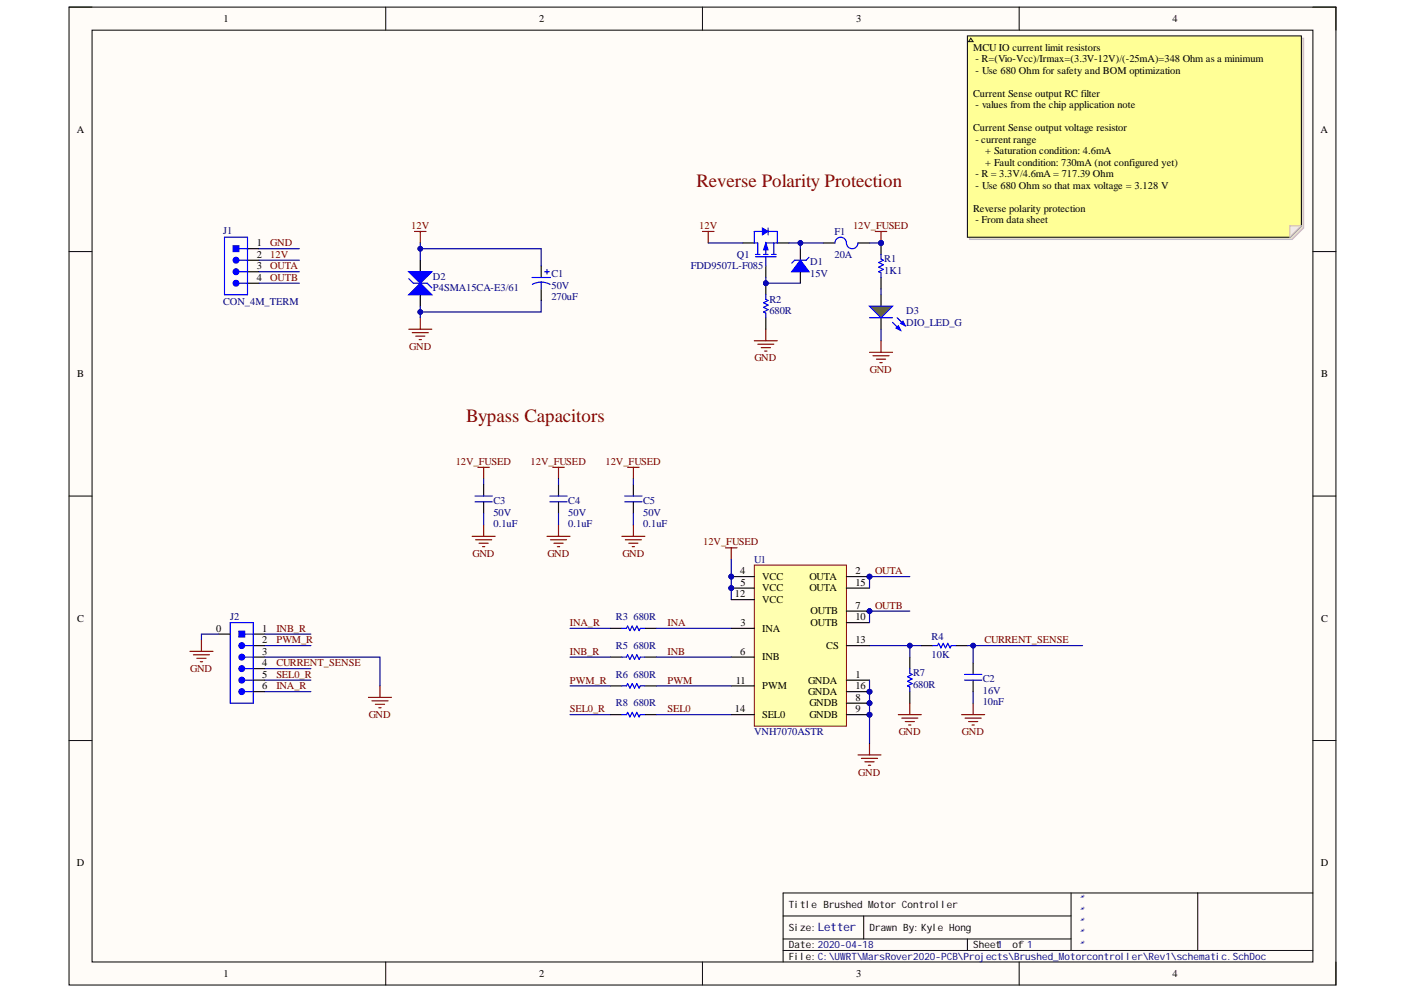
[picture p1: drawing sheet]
<svg xmlns="http://www.w3.org/2000/svg" width="297mm" height="210mm" viewBox="0 0 297 210" stroke-linecap="round" stroke-linejoin="round" font-family="sans-serif">
<defs><g id="words">
<g font-size="4" fill="#980000">
<text x="147.1" y="39.5">Reverse Polarity Protection</text>
<text x="98.5" y="89.1">Bypass Capacitors</text>
</g>
<text font-size="2.5" fill="#000080" x="172.8" y="196.9">Letter</text>
<g font-size="2.2">
<text x="47.2" y="4.7">1</text>
<text x="113.9" y="4.7">2</text>
<text x="180.9" y="4.7">3</text>
<text x="247.7" y="4.7">4</text>
<text x="205.6" y="10.7">MCU IO current limit resistors</text>
<text x="206.1" y="13.2">- R=(Vio-Vcc)/Irmax=(3.3V-12V)/(-25mA)=348 Ohm as a minimum</text>
<text x="206.1" y="15.6">- Use 680 Ohm for safety and BOM optimization</text>
<text x="205.6" y="20.5">Current Sense output RC filter</text>
<text x="206.1" y="22.9">- values from the chip application note</text>
<text x="16.2" y="28.1">A</text>
<text x="205.6" y="27.7">Current Sense output voltage resistor</text>
<text x="279" y="28.1">A</text>
<text x="206.1" y="30.2">- current range</text>
<text x="208.1" y="32.6">+ Saturation condition: 4.6mA</text>
<text x="208.1" y="35">+ Fault condition: 730mA (not configured yet)</text>
<text x="206.1" y="37.5">- R = 3.3V/4.6mA = 717.39 Ohm</text>
<text x="206.1" y="39.9">- Use 680 Ohm so that max voltage = 3.128 V</text>
<text x="205.6" y="44.7">Reverse polarity protection</text>
<text x="206.1" y="47.2">- From data sheet</text>
<text x="54.2" y="52.1">1</text>
<text x="54.2" y="54.5">2</text>
<text x="54.2" y="56.9">3</text>
<text x="54.2" y="59.4">4</text>
<text x="16.3" y="79.7">B</text>
<text x="279.1" y="79.7">B</text>
<text x="156.4" y="121.3">4</text>
<text x="156.4" y="123.8">5</text>
<text x="161" y="122.6">VCC</text>
<text x="161" y="125">VCC</text>
<text x="171" y="125">OUTA</text>
<text x="171" y="122.6">OUTA</text>
<text x="180.7" y="123.8">15</text>
<text x="180.7" y="121.3">2</text>
<text x="16.3" y="131.4">C</text>
<text x="155.3" y="126.2">12</text>
<text x="161" y="127.4">VCC</text>
<text x="171.2" y="129.9">OUTB</text>
<text x="180.7" y="131.1">10</text>
<text x="180.7" y="128.7">7</text>
<text x="279.1" y="131.4">C</text>
<text x="45.7" y="133.5">0</text>
<text x="55.4" y="133.5">1</text>
<text x="55.4" y="136">2</text>
<text x="156.4" y="132.3">3</text>
<text x="161" y="133.5">INA</text>
<text x="171.2" y="132.3">OUTB</text>
<text x="174.5" y="137.2">CS</text>
<text x="180.7" y="136">13</text>
<text x="55.4" y="138.4">3</text>
<text x="55.4" y="140.8">4</text>
<text x="55.4" y="143.2">5</text>
<text x="156.4" y="138.4">6</text>
<text x="161" y="139.6">INB</text>
<text x="180.7" y="143.2">1</text>
<text x="55.4" y="145.7">6</text>
<text x="155.4" y="144.5">11</text>
<text x="161" y="145.7">PWM</text>
<text x="170.7" y="144.5">GNDA</text>
<text x="170.7" y="146.9">GNDA</text>
<text x="171" y="149.3">GNDB</text>
<text x="180.7" y="145.7">16</text>
<text x="180.7" y="148.2">8</text>
<text x="155.3" y="150.5">14</text>
<text x="161" y="151.8">SEL0</text>
<text x="171" y="151.8">GNDB</text>
<text x="180.7" y="150.5">9</text>
<text x="16.2" y="183.1">D</text>
<text x="279" y="183.1">D</text>
<text x="47.2" y="206.5">1</text>
<text x="113.9" y="206.5">2</text>
<text x="180.9" y="206.5">3</text>
<text x="247.7" y="206.5">4</text>
</g>
<g font-size="2.2" fill="#000080">
<text x="47.1" y="49.4">J1</text>
<text x="176.3" y="49.6">F1</text>
<text x="91.5" y="59.1">D2</text>
<text x="116.5" y="58.6">C1</text>
<text x="146" y="56.9">FDD9507L-F085</text>
<text x="155.7" y="54.5">Q1</text>
<text x="171.2" y="58.5">15V</text>
<text x="171.2" y="56.1">D1</text>
<text x="176.3" y="54.5">20A</text>
<text x="186.8" y="57.9">1K1</text>
<text x="186.8" y="55.5">R1</text>
<text x="47.1" y="64.4">CON_4M_TERM</text>
<text x="91.5" y="61.6">P4SMA15CA-E3/61</text>
<text x="116.5" y="61.1">50V</text>
<text x="116.5" y="63.5">270uF</text>
<text x="162.5" y="64">R2</text>
<text x="162.5" y="66.4">680R</text>
<text x="191.5" y="66.4">D3</text>
<text x="191.5" y="68.8">DIO_LED_G</text>
<text x="104.2" y="106.5">C3</text>
<text x="120.1" y="106.5">C4</text>
<text x="135.9" y="106.5">C5</text>
<text x="104.2" y="109">50V</text>
<text x="104.2" y="111.4">0.1uF</text>
<text x="120.1" y="109">50V</text>
<text x="120.1" y="111.4">0.1uF</text>
<text x="135.9" y="109">50V</text>
<text x="135.9" y="111.4">0.1uF</text>
<text x="159.3" y="119">U1</text>
<text x="48.7" y="131.1">J2</text>
<text x="130.1" y="131.1">R3</text>
<text x="133.9" y="131.1">680R</text>
<text x="130.1" y="137.2">R5</text>
<text x="133.9" y="137.2">680R</text>
<text x="196.8" y="135.2">R4</text>
<text x="130.1" y="143.2">R6</text>
<text x="133.9" y="143.2">680R</text>
<text x="192.9" y="143">R7</text>
<text x="196.8" y="139.1">10K</text>
<text x="130.1" y="149.3">R8</text>
<text x="133.9" y="149.3">680R</text>
<text x="192.9" y="145.4">680R</text>
<text x="207.6" y="146.6">16V</text>
<text x="207.6" y="149.1">10nF</text>
<text x="207.6" y="144.3">C2</text>
<text x="159.3" y="155.4">VNH7070ASTR</text>
</g>
<g font-size="2.2" fill="#800000">
<text x="57.1" y="52.1">GND</text>
<text x="86.9" y="48.5">12V</text>
<text x="147.7" y="48.5">12V</text>
<text x="180.2" y="48.5">12V_FUSED</text>
<text x="57.1" y="54.5">12V</text>
<text x="57.1" y="56.9">OUTA</text>
<text x="57.1" y="59.4">OUTB</text>
<text x="86.5" y="74">GND</text>
<text x="159.4" y="76.4">GND</text>
<text x="183.8" y="78.8">GND</text>
<text x="96.3" y="98.3">12V_FUSED</text>
<text x="112.1" y="98.3">12V_FUSED</text>
<text x="127.9" y="98.3">12V_FUSED</text>
<text x="99.8" y="117.7">GND</text>
<text x="115.7" y="117.7">GND</text>
<text x="131.5" y="117.7">GND</text>
<text x="148.6" y="115.3">12V_FUSED</text>
<text x="184.9" y="121.3">OUTA</text>
<text x="184.9" y="128.7">OUTB</text>
<text x="58.4" y="133.5">INB_R</text>
<text x="58.4" y="136">PWM_R</text>
<text x="120.4" y="132.3">INA_R</text>
<text x="141" y="132.3">INA</text>
<text x="208" y="136">CURRENT_SENSE</text>
<text x="40.2" y="142.1">GND</text>
<text x="58.4" y="143.2">SEL0_R</text>
<text x="58.4" y="140.8">CURRENT_SENSE</text>
<text x="120.4" y="138.4">INB_R</text>
<text x="141" y="138.4">INB</text>
<text x="58.4" y="145.7">INA_R</text>
<text x="120.4" y="144.5">PWM_R</text>
<text x="141" y="144.5">PWM</text>
<text x="77.9" y="151.8">GND</text>
<text x="120.4" y="150.5">SEL0_R</text>
<text x="141" y="150.5">SEL0</text>
<text x="189.9" y="155.4">GND</text>
<text x="203.2" y="155.4">GND</text>
<text x="181.3" y="164">GND</text>
</g>
<g font-size="2.1">
<text x="166.7" y="191.9">Title Brushed Motor Controller</text>
<text x="166.7" y="196.8">Size:</text>
<text x="183.7" y="196.8">Drawn By:Kyle Hong</text>
<text x="166.7" y="200.4">Date:2020-04-18</text>
<text x="166.7" y="202.9">File:C:\UWRT\MarsRover2020-PCB\Projects\Brushed_Motorcontroller\Rev1\schematic.SchDoc</text>
<text x="205.6" y="200.4">Sheet1</text>
<text x="213.9" y="200.4">of 1</text>
</g>
<g font-size="2.1" fill="#000080">
<text x="227.5" y="190.7">*</text>
<text x="227.5" y="193.1">*</text>
<text x="227.5" y="195.5">*</text>
<text x="227.5" y="198">*</text>
<text x="227.5" y="200.4">*</text>
</g>
</g></defs>
<path d="M14.6 1.5h267.6v206.7h-267.6z" fill-rule="evenodd" fill="#fffcf8"/>
<path d="M14.6 1.5h267.6v206.7h-267.6z" fill="none" stroke="#000" stroke-width=".21"/>
<path d="M19.4 6.4h258v196.9h-258z" fill-rule="evenodd" fill="#fffcf8"/>
<g fill="none" stroke="#000" stroke-width=".21">
<path d="M14.6 1.5h4.8M19.4 6.4h258v196.9h-258zM81.5 1.5v4.9M148.4 1.5v4.9M215.3 1.5v4.9M277.4 1.5h4.8v4.9M14.6 53.2h4.8M277.4 53.2h4.8M14.6 104.9h4.8M277.4 104.9h4.8M14.6 156.5h4.8M277.4 156.5h4.8"/>
<path d="M165.4 193.6h60.9M165.4 198.5h60.9M182.5 193.6v4.9M204.4 198.5v2.4M226.3 188.8v12.1M253 188.8v12.1M277.4 188.8h-112v14.5M81.5 203.3v4.9M148.4 203.3v4.9M165.4 200.9h112M215.3 203.3v4.9M282.2 203.3v4.9"/>
</g>
<circle cx="183.7" cy="146.2" r=".49" fill="#000080"/>
<circle cx="183.7" cy="146.2" r=".49" fill="none" stroke="#000080" stroke-width=".21"/>
<circle cx="183.7" cy="121.9" r=".49" fill="#000080"/>
<circle cx="183.7" cy="121.9" r=".49" fill="none" stroke="#000080" stroke-width=".21"/>
<circle cx="154.5" cy="121.9" r=".49" fill="#000080"/>
<circle cx="154.5" cy="121.9" r=".49" fill="none" stroke="#000080" stroke-width=".21"/>
<circle cx="154.5" cy="124.3" r=".49" fill="#000080"/>
<circle cx="154.5" cy="124.3" r=".49" fill="none" stroke="#000080" stroke-width=".21"/>
<circle cx="183.7" cy="129.2" r=".49" fill="#000080"/>
<circle cx="183.7" cy="129.2" r=".49" fill="none" stroke="#000080" stroke-width=".21"/>
<circle cx="183.7" cy="148.6" r=".49" fill="#000080"/>
<circle cx="183.7" cy="148.6" r=".49" fill="none" stroke="#000080" stroke-width=".21"/>
<circle cx="183.7" cy="151.1" r=".49" fill="#000080"/>
<circle cx="183.7" cy="151.1" r=".49" fill="none" stroke="#000080" stroke-width=".21"/>
<path d="M159.4 119.5h19.4v34h-19.4z" fill-rule="evenodd" fill="#ffffb0"/>
<path d="M159.4 119.5h19.4v34h-19.4z" fill="none" stroke="#800000" stroke-width=".21"/>
<path d="M154.5 126.7h4.9M178.8 131.6h4.9M178.8 136.5h4.9M178.8 124.3h4.9M154.5 145h4.9M154.5 151.1h4.9M178.8 143.8h4.9M178.8 146.2h4.9" fill="none" stroke="#000" stroke-width=".24"/>
<circle cx="183.7" cy="146.2" r=".49" fill="#000080"/>
<circle cx="183.7" cy="146.2" r=".49" fill="none" stroke="#000080" stroke-width=".21"/>
<path d="M178.8 121.9h4.9" fill="none" stroke="#000" stroke-width=".24"/>
<circle cx="183.7" cy="121.9" r=".49" fill="#000080"/>
<circle cx="183.7" cy="121.9" r=".49" fill="none" stroke="#000080" stroke-width=".21"/>
<path d="M154.5 132.8h4.9M154.5 121.9h4.9" fill="none" stroke="#000" stroke-width=".24"/>
<circle cx="154.5" cy="121.9" r=".49" fill="#000080"/>
<circle cx="154.5" cy="121.9" r=".49" fill="none" stroke="#000080" stroke-width=".21"/>
<path d="M154.5 124.3h4.9" fill="none" stroke="#000" stroke-width=".24"/>
<circle cx="154.5" cy="124.3" r=".49" fill="#000080"/>
<circle cx="154.5" cy="124.3" r=".49" fill="none" stroke="#000080" stroke-width=".21"/>
<path d="M154.5 138.9h4.9M178.8 129.2h4.9" fill="none" stroke="#000" stroke-width=".24"/>
<circle cx="183.7" cy="129.2" r=".49" fill="#000080"/>
<circle cx="183.7" cy="129.2" r=".49" fill="none" stroke="#000080" stroke-width=".21"/>
<path d="M178.8 148.6h4.9" fill="none" stroke="#000" stroke-width=".24"/>
<circle cx="183.7" cy="148.6" r=".49" fill="#000080"/>
<circle cx="183.7" cy="148.6" r=".49" fill="none" stroke="#000080" stroke-width=".21"/>
<path d="M178.8 151.1h4.9" fill="none" stroke="#000" stroke-width=".24"/>
<circle cx="183.7" cy="151.1" r=".49" fill="#000080"/>
<circle cx="183.7" cy="151.1" r=".49" fill="none" stroke="#000080" stroke-width=".21"/>
<path d="M148.4 48.9h2.4M149.6 48.9v2.5M181.3 159.6h4.8M183.7 157.1v2.5M182 160.3h3.4M182.7 161h2M183.5 161.8h.4" fill="none" stroke="#800000" stroke-width=".24"/>
<path d="M53.5 134h2.4M53.5 136.5h2.4M53.5 138.9h2.4" fill="none" stroke="#000" stroke-width=".24"/>
<path d="M51.8 138.9h1.7M51.8 136.5h1.7" fill="none" stroke="#00f" stroke-width=".24"/>
<circle cx="51.1" cy="136.5" r=".61" fill="#00f"/>
<g fill="none" stroke="#00f" stroke-width=".24">
<path d="M51.8 134h1.7M51.8 141.3h1.7"/>
<circle cx="51.1" cy="136.5" r=".61"/>
</g>
<path d="M53.5 141.3h2.4" fill="none" stroke="#000" stroke-width=".24"/>
<path d="M50.5 133.4h1.2v1.2h-1.2z" fill-rule="evenodd" fill="#00f"/>
<path d="M48.6 131.6h4.9v17h-4.9zM50.5 133.4h1.2v1.2h-1.2zM51.8 143.8h1.7" fill="none" stroke="#00f" stroke-width=".24"/>
<path d="M53.5 143.8h2.4" fill="none" stroke="#000" stroke-width=".24"/>
<circle cx="51.1" cy="138.9" r=".61" fill="#00f"/>
<circle cx="51.1" cy="138.9" r=".61" fill="none" stroke="#00f" stroke-width=".24"/>
<circle cx="51.1" cy="141.3" r=".61" fill="#00f"/>
<circle cx="51.1" cy="141.3" r=".61" fill="none" stroke="#00f" stroke-width=".24"/>
<circle cx="51.1" cy="143.8" r=".61" fill="#00f"/>
<circle cx="51.1" cy="143.8" r=".61" fill="none" stroke="#00f" stroke-width=".24"/>
<path d="M46.2 134h2.4" fill="none" stroke="#000" stroke-width=".24"/>
<circle cx="51.1" cy="146.2" r=".61" fill="#00f"/>
<g fill="none" stroke="#00f" stroke-width=".24">
<path d="M159.6 54.3h4.4M159.6 53.8h1M160.1 51.4v2.4M161.3 53.8h1M161.8 54.3v1.9M163 53.8h1M163.5 51.4v2.4M164.2 51.4h-2.4v2.4M132 104.9h3.6M132 106.1h3.6M131.4 132.8h1l.2-.5 .5 1 .5-1 .5 1 .4-1 .5 1 .3-.5h.9M131.4 138.9h1l.2-.5 .5 1 .5-1 .5 1 .4-1 .5 1 .3-.5h.9"/>
<path d="M197.1 136.5h.9l.3-.5 .5 1 .5-1 .5 1 .4-1 .5 1 .3-.5h.9M51.8 146.2h1.7M131.4 145h1l.2-.5 .5 1 .5-1 .5 1 .4-1 .5 1 .3-.5h.9M131.4 151.1h1l.2-.5 .5 .9 .5-.9 .5 .9 .4-.9 .5 .9 .3-.4h.9M192.2 141.3v1l.5 .3-1 .4 1 .5-1 .5 1 .5-1 .5 .5 .2v1M203.8 143.8h3.6M203.8 142.6h3.6"/>
<circle cx="51.1" cy="146.2" r=".61"/>
</g>
<g fill="none" stroke="#000" stroke-width=".24">
<path d="M156.9 51.4h2.5M161.8 56.2v2.5M164.2 51.4h2.5M133.8 102.4v2.5M133.8 106.1v2.4M128.9 132.8h2.5M128.9 138.9h2.5M136.2 132.8h2.5M136.2 138.9h2.5M192.2 138.9v2.4M194.6 136.5h2.5M201.9 136.5h2.5"/>
<path d="M53.5 146.2h2.4M128.9 145h2.5M128.9 151.1h2.5M136.2 145h2.5M136.2 151.1h2.5M192.2 146.2v2.4M205.6 140.1v2.5M205.6 143.8v2.4"/>
</g>
<g fill="none" stroke="#800000" stroke-width=".24">
<path d="M40.1 137.7h4.9M40.9 138.4h3.4M41.6 139.1h1.9M42.3 139.9h.5M42.6 135.3v2.4M189.8 151.1h4.8M190.5 151.8h3.4M191.2 152.5h2M192 153.3h.5M192.2 148.6v2.5M203.2 151.1h4.8M203.9 151.8h3.4"/>
<path d="M204.6 152.5h2M205.3 153.3h.5M205.6 148.6v2.5"/>
</g>
<path d="M161.8 51.4l.5 1.4h-1z" fill="#00f"/>
<path d="M161.8 51.4l.5 1.4h-1z" fill="none" stroke="#00f" stroke-width=".21"/>
<path d="M161.3 48.9h-1.9v2.5h.7M162.4 48.9h1.8v2.5" fill="none" stroke="#00f" stroke-width=".24"/>
<path d="M161.1 48.2l1.2 .7-1.2 .8z" fill="#00f"/>
<path d="M161.1 48.2l1.2 .7-1.2 .8z" fill="none" stroke="#00f" stroke-width=".21"/>
<path d="M112.4 58.7h3.9M114.3 59.6l.8 .1 1.1 .4M114.3 59.6l-.7 .1-1.1 .4M114.3 59.6v1.5M115.1 57.4h.9M115.6 57v.9M162.3 48.2v1.5" fill="none" stroke="#00f" stroke-width=".24"/>
<path d="M114.3 56.2v2.5M114.3 61.1v2.4" fill="none" stroke="#000" stroke-width=".24"/>
<path d="M184.9 48.9h2.4M186.1 48.9v2.5M159.4 72h4.8M160.1 72.8h3.4M160.8 73.5h2M161.5 74.2h.5M161.8 69.6v2.4M131.4 113.4h4.8M132.1 114.1h3.4M132.8 114.8h2M133.6 115.6h.5M133.8 110.9v2.5" fill="none" stroke="#800000" stroke-width=".24"/>
<circle cx="186.1" cy="51.4" r=".49" fill="#000080"/>
<circle cx="186.1" cy="51.4" r=".49" fill="none" stroke="#000080" stroke-width=".21"/>
<g fill="none" stroke="#800000" stroke-width=".24">
<path d="M87.6 48.9h2.4M88.8 48.9v2.5M86.4 69.6h4.8M87.1 70.3h3.4M87.8 71.1h2M88.5 71.8h.5M88.8 67.2v2.4M101 98.8h2.4M102.2 98.8v2.4M116.8 98.8h2.4M118 98.8v2.4M132.6 98.8h2.4"/>
<path d="M133.8 98.8v2.4M99.7 113.4h4.9M100.5 114.1h3.4M101.2 114.8h1.9M101.9 115.6h.5M102.2 110.9v2.5M115.6 113.4h4.8M116.3 114.1h3.4M117 114.8h2M117.7 115.6h.5M118 110.9v2.5M153.3 115.8h2.4"/>
<path d="M154.5 115.8v2.4"/>
</g>
<path d="M169.1 52.6v2.4M169.1 57.4v2.5M102.2 102.4v2.5M102.2 106.1v2.4M118 102.4v2.5M118 106.1v2.4" fill="none" stroke="#000" stroke-width=".24"/>
<path d="M100.4 106.1h3.6M100.4 104.9h3.6M116.2 106.1h3.6M116.2 104.9h3.6" fill="none" stroke="#00f" stroke-width=".24"/>
<path d="M169.1 55l1.8 2.4h-3.6z" fill="#00f"/>
<path d="M169.1 55l1.8 2.4h-3.6zM170.9 54.4l-.6 .6h-2.4l-.6 .6" fill="none" stroke="#00f" stroke-width=".24"/>
<path d="M88.8 55v2.4M88.8 62.3v2.4" fill="none" stroke="#000" stroke-width=".24"/>
<path d="M86.4 57.4h4.8l-2.4 2.5z" fill="#00f"/>
<path d="M86.4 57.4h4.8l-2.4 2.5zM86.4 58.9l.9 1h3l.9 .9" fill="none" stroke="#00f" stroke-width=".24"/>
<path d="M86.4 62.3l2.4-2.4 2.4 2.4z" fill="#00f"/>
<path d="M176.4 51.4a1.27 1.27 0 0 1 1.5-1.2 1.27 1.27 0 0 1 1 1.5 1.22 1.22 0 0 0 1.3 .9 1.22 1.22 0 0 0 1.1-1.2M86.4 62.3l2.4-2.4 2.4 2.4z" fill="none" stroke="#00f" stroke-width=".24"/>
<path d="M174 51.4h2.4M181.3 51.4h2.4" fill="none" stroke="#000" stroke-width=".24"/>
<circle cx="161.8" cy="59.9" r=".49" fill="#000080"/>
<circle cx="161.8" cy="59.9" r=".49" fill="none" stroke="#000080" stroke-width=".21"/>
<path d="M161.8 59.9v2.4" fill="none" stroke="#000" stroke-width=".24"/>
<circle cx="161.8" cy="59.9" r=".49" fill="#000080"/>
<circle cx="161.8" cy="59.9" r=".49" fill="none" stroke="#000080" stroke-width=".21"/>
<path d="M161.8 67.2v2.4M186.1 62.3v2.4M186.1 67.2v2.4" fill="none" stroke="#000" stroke-width=".24"/>
<path d="M161.8 62.3v1l.5 .2-1 .5 1 .5-1 .5 1 .5-1 .4 .5 .3v1" fill="none" stroke="#00f" stroke-width=".24"/>
<path d="M183.7 64.7h4.9l-2.5 2.5z" fill="#0f0"/>
<path d="M183.7 64.7h4.9l-2.5 2.5zM188.6 68.1l1.7 1.7M189.5 67.2l1.7 1.7" fill="none" stroke="#00f" stroke-width=".24"/>
<path d="M189.3 69.4l.5-.5 .5 .9z" fill="#00f"/>
<path d="M189.3 69.4l.5-.5 .5 .9z" fill="none" stroke="#00f" stroke-width=".24"/>
<path d="M190.3 68.4l.5-.5 .4 1z" fill="#00f"/>
<path d="M183.7 67.2h4.9M190.3 68.4l.5-.5 .4 1z" fill="none" stroke="#00f" stroke-width=".24"/>
<path d="M183.7 74.5h4.9M184.4 75.2h3.4M185.2 75.9h1.9M185.9 76.7h.5M186.1 72v2.5" fill="none" stroke="#800000" stroke-width=".24"/>
<circle cx="186.1" cy="51.4" r=".49" fill="#000080"/>
<circle cx="186.1" cy="51.4" r=".49" fill="none" stroke="#000080" stroke-width=".21"/>
<path d="M186.1 51.4v2.4" fill="none" stroke="#000" stroke-width=".24"/>
<circle cx="186.1" cy="51.4" r=".49" fill="#000080"/>
<circle cx="186.1" cy="51.4" r=".49" fill="none" stroke="#000080" stroke-width=".21"/>
<path d="M52.3 52.6h2.4M52.3 55h2.4M52.3 57.4h2.4M186.1 58.7v2.4" fill="none" stroke="#000" stroke-width=".24"/>
<path d="M50.6 57.4h1.7M50.6 55h1.7M186.1 53.8v1l.5 .2-1 .5 1 .5-1 .5 1 .5-1 .4 .5 .3v1" fill="none" stroke="#00f" stroke-width=".24"/>
<circle cx="49.9" cy="55" r=".61" fill="#00f"/>
<g fill="none" stroke="#00f" stroke-width=".24">
<path d="M50.6 52.6h1.7M50.6 59.9h1.7"/>
<circle cx="49.9" cy="55" r=".61"/>
</g>
<path d="M52.3 59.9h2.4" fill="none" stroke="#000" stroke-width=".24"/>
<path d="M49.3 52h1.2v1.2h-1.2z" fill-rule="evenodd" fill="#00f"/>
<path d="M47.4 50.1h4.9v12.2h-4.9zM49.3 52h1.2v1.2h-1.2z" fill="none" stroke="#00f" stroke-width=".24"/>
<circle cx="49.9" cy="57.4" r=".61" fill="#00f"/>
<circle cx="49.9" cy="57.4" r=".61" fill="none" stroke="#00f" stroke-width=".24"/>
<circle cx="49.9" cy="59.9" r=".61" fill="#00f"/>
<circle cx="49.9" cy="59.9" r=".61" fill="none" stroke="#00f" stroke-width=".24"/>
<path d="M77.8 147.4h4.9M78.6 148.1h3.4M79.3 148.9h1.9M80 149.6h.5M80.3 145v2.4" fill="none" stroke="#800000" stroke-width=".24"/>
<g fill="none" stroke="#000080" stroke-width=".24">
<path d="M54.7 59.9h8.5M54.7 57.4h8.5M54.7 55h8.5M54.7 52.6h8.5M114.3 63.5v2.4h-25.5M46.2 134h-3.6v1.3M55.9 138.9h24.4v6.1M55.9 136.5h9.8M55.9 134h9.8M55.9 146.2h9.8M55.9 143.8h9.8M55.9 141.3h9.8"/>
<path d="M205.6 146.2v2.4"/>
</g>
<circle cx="88.8" cy="65.9" r=".49" fill="#000080"/>
<circle cx="88.8" cy="65.9" r=".49" fill="none" stroke="#000080" stroke-width=".21"/>
<path d="M88.8 52.6h25.5v3.6" fill="none" stroke="#000080" stroke-width=".24"/>
<circle cx="88.8" cy="52.6" r=".49" fill="#000080"/>
<circle cx="88.8" cy="52.6" r=".49" fill="none" stroke="#000080" stroke-width=".21"/>
<path d="M149.6 51.4h7.3M161.8 58.7v1.2h7.3M120.4 138.9h8.5M120.4 132.8h8.5M138.7 138.9h15.8M138.7 132.8h15.8M120.4 151.1h8.5M120.4 145h8.5M138.7 151.1h15.8M138.7 145h15.8" fill="none" stroke="#000080" stroke-width=".24"/>
<circle cx="161.8" cy="59.9" r=".49" fill="#000080"/>
<circle cx="161.8" cy="59.9" r=".49" fill="none" stroke="#000080" stroke-width=".21"/>
<path d="M166.7 51.4h2.4v1.2" fill="none" stroke="#000080" stroke-width=".24"/>
<circle cx="169.1" cy="51.4" r=".49" fill="#000080"/>
<circle cx="169.1" cy="51.4" r=".49" fill="none" stroke="#000080" stroke-width=".21"/>
<path d="M169.1 51.4h4.9" fill="none" stroke="#000080" stroke-width=".24"/>
<circle cx="169.1" cy="51.4" r=".49" fill="#000080"/>
<circle cx="169.1" cy="51.4" r=".49" fill="none" stroke="#000080" stroke-width=".21"/>
<path d="M183.7 136.5h10.9" fill="none" stroke="#000080" stroke-width=".24"/>
<circle cx="192.2" cy="136.5" r=".49" fill="#000080"/>
<circle cx="192.2" cy="136.5" r=".49" fill="none" stroke="#000080" stroke-width=".21"/>
<path d="M192.2 129.2h-8.5v2.4" fill="none" stroke="#000080" stroke-width=".24"/>
<circle cx="183.7" cy="129.2" r=".49" fill="#000080"/>
<circle cx="183.7" cy="129.2" r=".49" fill="none" stroke="#000080" stroke-width=".21"/>
<path d="M192.2 121.9h-8.5v2.4" fill="none" stroke="#000080" stroke-width=".24"/>
<circle cx="183.7" cy="121.9" r=".49" fill="#000080"/>
<circle cx="183.7" cy="121.9" r=".49" fill="none" stroke="#000080" stroke-width=".21"/>
<path d="M183.7 51.4h2.4" fill="none" stroke="#000080" stroke-width=".24"/>
<circle cx="186.1" cy="51.4" r=".49" fill="#000080"/>
<circle cx="186.1" cy="51.4" r=".49" fill="none" stroke="#000080" stroke-width=".21"/>
<path d="M204.4 136.5h24.3" fill="none" stroke="#000080" stroke-width=".24"/>
<circle cx="205.6" cy="136.5" r=".49" fill="#000080"/>
<circle cx="205.6" cy="136.5" r=".49" fill="none" stroke="#000080" stroke-width=".21"/>
<path d="M88.8 64.7v2.5" fill="none" stroke="#000080" stroke-width=".24"/>
<circle cx="88.8" cy="65.9" r=".49" fill="#000080"/>
<circle cx="88.8" cy="65.9" r=".49" fill="none" stroke="#000080" stroke-width=".21"/>
<path d="M88.8 51.4v3.6" fill="none" stroke="#000080" stroke-width=".24"/>
<circle cx="88.8" cy="52.6" r=".49" fill="#000080"/>
<circle cx="88.8" cy="52.6" r=".49" fill="none" stroke="#000080" stroke-width=".21"/>
<path d="M102.2 101.2v1.2M102.2 108.5v2.4M118 101.2v1.2M118 108.5v2.4M133.8 101.2v1.2M133.8 108.5v2.4M154.5 118.2v8.5" fill="none" stroke="#000080" stroke-width=".24"/>
<circle cx="154.5" cy="124.3" r=".49" fill="#000080"/>
<circle cx="154.5" cy="124.3" r=".49" fill="none" stroke="#000080" stroke-width=".21"/>
<circle cx="154.5" cy="121.9" r=".49" fill="#000080"/>
<circle cx="154.5" cy="121.9" r=".49" fill="none" stroke="#000080" stroke-width=".21"/>
<path d="M183.7 143.8v13.3" fill="none" stroke="#000080" stroke-width=".24"/>
<circle cx="183.7" cy="146.2" r=".49" fill="#000080"/>
<circle cx="183.7" cy="146.2" r=".49" fill="none" stroke="#000080" stroke-width=".21"/>
<circle cx="183.7" cy="148.6" r=".49" fill="#000080"/>
<circle cx="183.7" cy="148.6" r=".49" fill="none" stroke="#000080" stroke-width=".21"/>
<circle cx="183.7" cy="151.1" r=".49" fill="#000080"/>
<circle cx="183.7" cy="151.1" r=".49" fill="none" stroke="#000080" stroke-width=".21"/>
<path d="M186.1 61.1v1.2M186.1 69.6v2.4M192.2 136.5v2.4" fill="none" stroke="#000080" stroke-width=".24"/>
<circle cx="192.2" cy="136.5" r=".49" fill="#000080"/>
<circle cx="192.2" cy="136.5" r=".49" fill="none" stroke="#000080" stroke-width=".21"/>
<path d="M205.6 136.5v3.6" fill="none" stroke="#000080" stroke-width=".24"/>
<circle cx="205.6" cy="136.5" r=".49" fill="#000080"/>
<circle cx="205.6" cy="136.5" r=".49" fill="none" stroke="#000080" stroke-width=".21"/>
<path d="M204.9 8.1h70.5v40.1l-2.4 2.4h-68.1z" fill-rule="evenodd" fill="#e0ddd7"/>
<path d="M204.9 8.1h70.5v40.1l-2.4 2.4h-68.1z" fill="none" stroke="#bfbdba" stroke-width=".21"/>
<path d="M204.4 7.6h70.5v40.1l-2.4 2.4h-68.1z" fill-rule="evenodd" fill="#ffff96"/>
<path d="M204.4 7.6h70.5v40.1l-2.4 2.4h-68.1z" fill="none" stroke="#000" stroke-width=".21"/>
<path d="M272.5 47.7h2.4l-2.4 2.4z" fill="#f2f0d8"/>
<path d="M272.5 47.7h2.4l-2.4 2.4z" fill="none" stroke="#bfbdba" stroke-width=".21"/>
<path d="M205.1 8.1l.5 .7h-1z" fill="#ffcc78"/>
<path d="M205.1 8.1l.5 .7h-1z" fill="none" stroke="#300" stroke-width=".21"/>
<use href="#words"/>
</svg>
